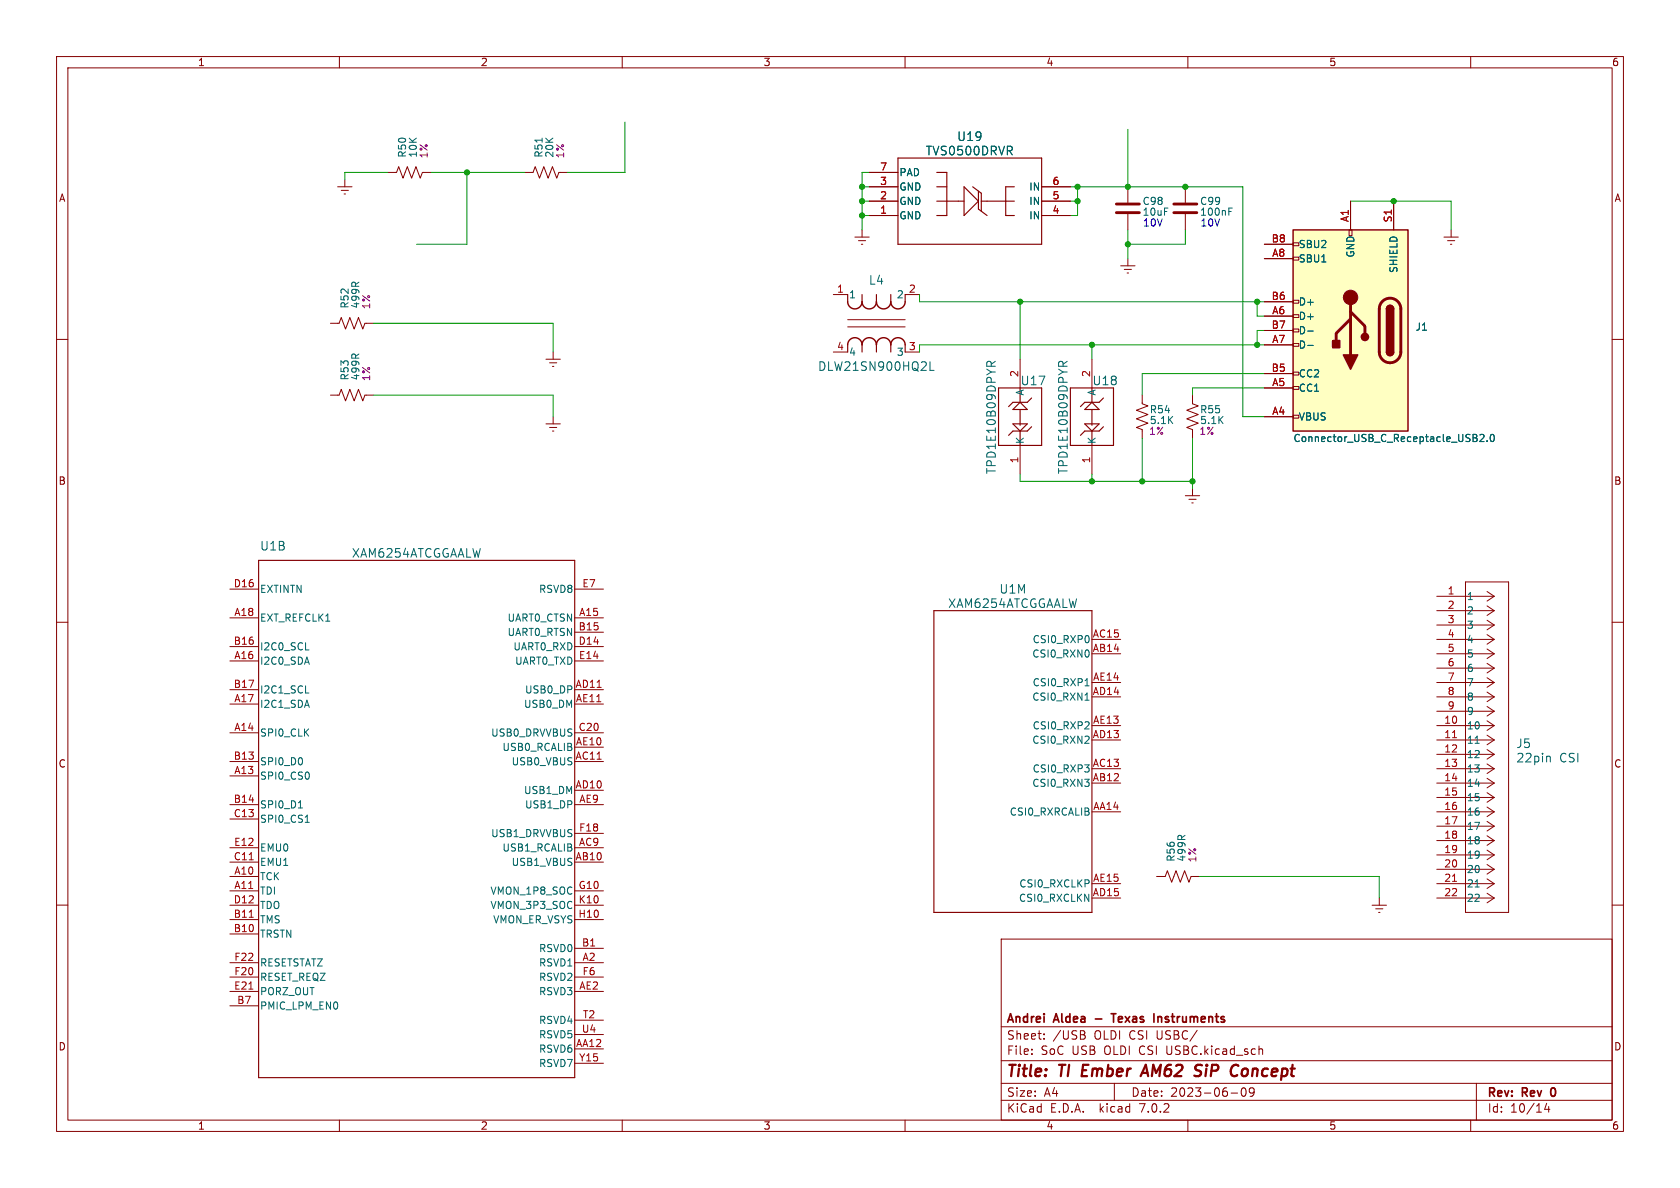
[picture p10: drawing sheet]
<svg xmlns="http://www.w3.org/2000/svg" width="297mm" height="210mm" viewBox="0 0 297 210" stroke-linecap="round" stroke-linejoin="round" font-family="sans-serif">
<defs><g id="words">
<g font-size="2.8" fill="#840000">
<text x="178" y="190.8">Title:</text>
<text x="187.4" y="190.8">TI Ember</text>
<text x="203.3" y="190.8">AM62</text>
<text x="213.2" y="190.8">SiP</text>
<text x="220.1" y="190.8">Concept</text>
</g>
<g font-size="2.1" fill="#006464">
<text x="163.6" y="27.6">TVS0500DRVR</text>
<text x="169.2" y="25.1">U19</text>
<text x="153.6" y="50.5">L4</text>
<text x="144.6" y="65.7">DLW21SN900HQ2L</text>
<text x="180.4" y="68.3">U17</text>
<text x="193.1" y="68.3">U18</text>
<text x="176.2" y="83.9" transform="rotate(-90 176.2 83.9)">TPD1E10B09DPYR</text>
<text x="188.9" y="83.9" transform="rotate(-90 188.9 83.9)">TPD1E10B09DPYR</text>
<text x="45.9" y="97.5">U1B</text>
<text x="62.2" y="98.7">XAM6254ATCGGAALW</text>
<text x="167.6" y="107.6">XAM6254ATCGGAALW</text>
<text x="176.6" y="105.1">U1M</text>
<text x="268" y="132.4">J5</text>
<text x="268" y="134.9">22pin</text>
<text x="275.6" y="134.9">CSI</text>
</g>
<g font-size="2.1" fill="#840000">
<text x="178" y="183.9">Sheet:</text>
<text x="178" y="181.1">Andrei</text>
<text x="186.2" y="183.9">/USB</text>
<text x="186.5" y="181.1">Aldea</text>
<text x="193.4" y="183.9">OLDI CSI USBC/</text>
<text x="194.2" y="181.1">-</text>
<text x="197.6" y="181.1">Texas</text>
<text x="205.4" y="181.1">Instruments</text>
<text x="178" y="186.6">File:</text>
<text x="184" y="186.6">SoC USB OLDI CSI USBC.kicad_sch</text>
<text x="178" y="196.8">KiCad</text>
<text x="178" y="194">Size:</text>
<text x="184.6" y="194">A4</text>
<text x="185.7" y="196.8">E.D.A.</text>
<text x="194.4" y="196.8">kicad</text>
<text x="200" y="194">Date:</text>
<text x="201.5" y="196.8">7.0.2</text>
<text x="206.9" y="194">2023-06-09</text>
<text x="263" y="194.2">Rev:</text>
<text x="263" y="196.8">Id:</text>
<text x="267" y="196.8">10/14</text>
<text x="269.2" y="194.2">Rev</text>
<text x="274.8" y="194.2">0</text>
</g>
<g font-size="1.8" fill="#840000">
<text x="35" y="11.8">1</text>
<text x="85" y="11.8">2</text>
<text x="135" y="11.8">3</text>
<text x="185" y="11.8">4</text>
<text x="235" y="11.8">5</text>
<text x="285" y="11.8">6</text>
<text x="10.4" y="35.8">A</text>
<text x="285.4" y="35.8">A</text>
<text x="10.3" y="85.8">B</text>
<text x="285.3" y="85.8">B</text>
<text x="10.3" y="135.8">C</text>
<text x="285.3" y="135.8">C</text>
<text x="10.3" y="185.8">D</text>
<text x="285.3" y="185.8">D</text>
<text x="35" y="199.8">1</text>
<text x="85" y="199.8">2</text>
<text x="135" y="199.8">3</text>
<text x="185" y="199.8">4</text>
<text x="235" y="199.8">5</text>
<text x="285" y="199.8">6</text>
</g>
<g font-size="1.8" fill="#006464">
<text x="71.9" y="27.9" transform="rotate(-90 71.9 27.9)">R50</text>
<text x="73.9" y="27.9" transform="rotate(-90 73.9 27.9)">10K</text>
<text x="96.1" y="27.9" transform="rotate(-90 96.1 27.9)">R51</text>
<text x="98" y="27.9" transform="rotate(-90 98 27.9)">20K</text>
<text x="159" y="33.8">GND</text>
<text x="159" y="31.3">PAD</text>
<text x="181.8" y="33.8">IN</text>
<text x="159" y="38.9">GND</text>
<text x="159" y="36.4">GND</text>
<text x="181.8" y="38.9">IN</text>
<text x="181.8" y="36.4">IN</text>
<text x="201.9" y="36.4">C98</text>
<text x="201.9" y="38.3">10uF</text>
<text x="212.1" y="36.4">C99</text>
<text x="212.1" y="38.3">100nF</text>
<text x="229.6" y="46.5">SBU1</text>
<text x="229.6" y="44">SBU2</text>
<text x="239.6" y="45.7" transform="rotate(-90 239.6 45.7)">GND</text>
<text x="150.1" y="52.9">1</text>
<text x="158.4" y="52.9">2</text>
<text x="247.2" y="48.4" transform="rotate(-90 247.2 48.4)">SHIELD</text>
<text x="61.8" y="54.6" transform="rotate(-90 61.8 54.6)">R52</text>
<text x="63.7" y="54.6" transform="rotate(-90 63.7 54.6)">499R</text>
<text x="229.6" y="56.7">D+</text>
<text x="229.6" y="54.2">D+</text>
<text x="229.6" y="59.2">D-</text>
<text x="250.2" y="58.6">J1</text>
<text x="150.1" y="63.1">4</text>
<text x="158.4" y="63.1">3</text>
<text x="229.6" y="61.8">D-</text>
<text x="61.8" y="67.3" transform="rotate(-90 61.8 67.3)">R53</text>
<text x="63.7" y="67.3" transform="rotate(-90 63.7 67.3)">499R</text>
<text x="181.2" y="70" transform="rotate(-90 181.2 70)">A</text>
<text x="193.9" y="70" transform="rotate(-90 193.9 70)">A</text>
<text x="229.6" y="69.4">CC1</text>
<text x="229.6" y="66.9">CC2</text>
<text x="203.2" y="73.2">R54</text>
<text x="203.2" y="75.1">5.1K</text>
<text x="212.1" y="73.2">R55</text>
<text x="212.1" y="75.1">5.1K</text>
<text x="229.6" y="74.5">VBUS</text>
<text x="181.2" y="78.5" transform="rotate(-90 181.2 78.5)">K</text>
<text x="193.9" y="78.5" transform="rotate(-90 193.9 78.5)">K</text>
<text x="228.6" y="78.3">Connector_USB_C_Receptacle_USB2.0</text>
<text x="46" y="105">EXTINTN</text>
<text x="95.2" y="105">RSVD8</text>
<text x="259.3" y="106.2">1</text>
<text x="46" y="110">EXT_REFCLK1</text>
<text x="89.6" y="110">UART0_CTSN</text>
<text x="89.6" y="112.6">UART0_RTSN</text>
<text x="182.4" y="113.9">CSI0_RXP0</text>
<text x="259.3" y="108.8">2</text>
<text x="259.3" y="111.3">3</text>
<text x="259.3" y="113.9">4</text>
<text x="46" y="117.7">I2C0_SDA</text>
<text x="46" y="115.1">I2C0_SCL</text>
<text x="90.6" y="115.1">UART0_RXD</text>
<text x="90.9" y="117.7">UART0_TXD</text>
<text x="182.4" y="116.4">CSI0_RXN0</text>
<text x="259.3" y="116.4">5</text>
<text x="259.3" y="118.9">6</text>
<text x="46" y="125.3">I2C1_SDA</text>
<text x="46" y="122.7">I2C1_SCL</text>
<text x="92.5" y="125.3">USB0_DM</text>
<text x="92.7" y="122.7">USB0_DP</text>
<text x="182.4" y="124">CSI0_RXN1</text>
<text x="182.4" y="121.5">CSI0_RXP1</text>
<text x="259.3" y="121.5">7</text>
<text x="259.3" y="124">8</text>
<text x="46" y="130.4">SPI0_CLK</text>
<text x="86.7" y="130.4">USB0_DRVVBUS</text>
<text x="182.4" y="131.6">CSI0_RXN2</text>
<text x="182.4" y="129.1">CSI0_RXP2</text>
<text x="259.3" y="129.1">10</text>
<text x="259.3" y="131.6">11</text>
<text x="259.3" y="126.6">9</text>
<text x="46" y="138">SPI0_CS0</text>
<text x="46" y="135.4">SPI0_D0</text>
<text x="88.7" y="132.9">USB0_RCALIB</text>
<text x="90.3" y="135.4">USB0_VBUS</text>
<text x="182.4" y="136.7">CSI0_RXP3</text>
<text x="259.3" y="134.2">12</text>
<text x="259.3" y="136.7">13</text>
<text x="46" y="143.1">SPI0_D1</text>
<text x="92.5" y="140.5">USB1_DM</text>
<text x="92.7" y="143.1">USB1_DP</text>
<text x="182.4" y="139.3">CSI0_RXN3</text>
<text x="259.3" y="139.3">14</text>
<text x="259.3" y="141.8">15</text>
<text x="46" y="145.6">SPI0_CS1</text>
<text x="86.7" y="148.1">USB1_DRVVBUS</text>
<text x="178.4" y="144.3">CSI0_RXRCALIB</text>
<text x="259.3" y="144.3">16</text>
<text x="259.3" y="146.9">17</text>
<text x="259.3" y="149.4">18</text>
<text x="46" y="155.8">TCK</text>
<text x="46" y="153.2">EMU1</text>
<text x="46" y="150.7">EMU0</text>
<text x="88.7" y="150.7">USB1_RCALIB</text>
<text x="90.3" y="153.2">USB1_VBUS</text>
<text x="207.8" y="152.4" transform="rotate(-90 207.8 152.4)">R56</text>
<text x="209.7" y="152.4" transform="rotate(-90 209.7 152.4)">499R</text>
<text x="259.3" y="152">19</text>
<text x="259.3" y="154.5">20</text>
<text x="46" y="158.3">TDI</text>
<text x="46" y="160.8">TDO</text>
<text x="86.6" y="158.3">VMON_1P8_SOC</text>
<text x="86.6" y="160.8">VMON_3P3_SOC</text>
<text x="180" y="159.6">CSI0_RXCLKN</text>
<text x="180.1" y="157">CSI0_RXCLKP</text>
<text x="259.3" y="157">21</text>
<text x="259.3" y="159.6">22</text>
<text x="46" y="165.9">TRSTN</text>
<text x="46" y="163.4">TMS</text>
<text x="87.1" y="163.4">VMON_ER_VSYS</text>
<text x="46" y="173.5">RESET_REQZ</text>
<text x="46" y="171">RESETSTATZ</text>
<text x="95.2" y="171">RSVD1</text>
<text x="95.2" y="168.5">RSVD0</text>
<text x="95.2" y="173.5">RSVD2</text>
<text x="46" y="178.6">PMIC_LPM_EN0</text>
<text x="46" y="176.1">PORZ_OUT</text>
<text x="95.2" y="176.1">RSVD3</text>
<text x="95.2" y="181.2">RSVD4</text>
<text x="95.2" y="183.7">RSVD5</text>
<text x="95.2" y="186.2">RSVD6</text>
<text x="95.2" y="188.8">RSVD7</text>
</g>
<g font-size="1.8" fill="#840084">
<text x="75.8" y="28.1" transform="rotate(-90 75.8 28.1)">1%</text>
<text x="99.9" y="28.1" transform="rotate(-90 99.9 28.1)">1%</text>
<text x="65.6" y="54.7" transform="rotate(-90 65.6 54.7)">1%</text>
<text x="65.6" y="67.4" transform="rotate(-90 65.6 67.4)">1%</text>
<text x="203.1" y="77">1%</text>
<text x="212" y="77">1%</text>
<text x="211.6" y="152.5" transform="rotate(-90 211.6 152.5)">1%</text>
</g>
<g font-size="1.8" fill="#a90000">
<text x="155.5" y="35.3">2</text>
<text x="155.5" y="32.8">3</text>
<text x="155.5" y="30.2">7</text>
<text x="186" y="35.3">5</text>
<text x="186" y="32.8">6</text>
<text x="155.5" y="37.8">1</text>
<text x="186" y="37.8">4</text>
<text x="238.5" y="39.3" transform="rotate(-90 238.5 39.3)">A1</text>
<text x="246.1" y="39.4" transform="rotate(-90 246.1 39.4)">S1</text>
<text x="224.8" y="42.9">B8</text>
<text x="224.8" y="45.5">A8</text>
<text x="147.9" y="51.8">1</text>
<text x="160.6" y="51.8">2</text>
<text x="224.8" y="53.1">B6</text>
<text x="224.8" y="58.2">B7</text>
<text x="224.8" y="55.6">A6</text>
<text x="147.9" y="62">4</text>
<text x="160.6" y="62">3</text>
<text x="224.8" y="65.8">B5</text>
<text x="224.8" y="60.7">A7</text>
<text x="180.1" y="66.7" transform="rotate(-90 180.1 66.7)">2</text>
<text x="192.8" y="66.7" transform="rotate(-90 192.8 66.7)">2</text>
<text x="224.8" y="68.3">A5</text>
<text x="224.8" y="73.4">A4</text>
<text x="180.1" y="81.9" transform="rotate(-90 180.1 81.9)">1</text>
<text x="192.8" y="81.9" transform="rotate(-90 192.8 81.9)">1</text>
<text x="41.3" y="103.9">D16</text>
<text x="102.9" y="103.9">E7</text>
<text x="255.9" y="105.2">1</text>
<text x="255.9" y="107.7">2</text>
<text x="41.4" y="109">A18</text>
<text x="102.2" y="111.5">B15</text>
<text x="102.3" y="109">A15</text>
<text x="193.1" y="112.8">AC15</text>
<text x="255.9" y="110.2">3</text>
<text x="255.9" y="112.8">4</text>
<text x="41.3" y="114">B16</text>
<text x="41.4" y="116.6">A16</text>
<text x="102.2" y="114">D14</text>
<text x="102.3" y="116.6">E14</text>
<text x="193.1" y="115.3">AB14</text>
<text x="255.9" y="115.3">5</text>
<text x="255.9" y="117.9">6</text>
<text x="41.3" y="121.7">B17</text>
<text x="41.4" y="124.2">A17</text>
<text x="101.7" y="121.7">AD11</text>
<text x="101.7" y="124.2">AE11</text>
<text x="193.1" y="122.9">AD14</text>
<text x="193.2" y="120.4">AE14</text>
<text x="255.9" y="120.4">7</text>
<text x="255.9" y="122.9">8</text>
<text x="255.9" y="125.5">9</text>
<text x="41.4" y="129.3">A14</text>
<text x="101.7" y="131.8">AE10</text>
<text x="102.2" y="129.3">C20</text>
<text x="193.1" y="130.6">AD13</text>
<text x="193.2" y="128">AE13</text>
<text x="255.3" y="128">10</text>
<text x="255.3" y="130.6">11</text>
<text x="41.3" y="134.4">B13</text>
<text x="41.4" y="136.9">A13</text>
<text x="101.7" y="134.4">AC11</text>
<text x="193.1" y="135.6">AC13</text>
<text x="255.3" y="133.1">12</text>
<text x="255.3" y="135.6">13</text>
<text x="41.3" y="142">B14</text>
<text x="101.7" y="139.4">AD10</text>
<text x="102.4" y="142">AE9</text>
<text x="193.1" y="138.2">AB12</text>
<text x="193.2" y="143.3">AA14</text>
<text x="255.3" y="138.2">14</text>
<text x="255.3" y="140.7">15</text>
<text x="255.3" y="143.3">16</text>
<text x="41.3" y="144.5">C13</text>
<text x="41.3" y="149.6">E12</text>
<text x="102.3" y="149.6">AC9</text>
<text x="102.3" y="147.1">F18</text>
<text x="255.3" y="145.8">17</text>
<text x="255.3" y="148.3">18</text>
<text x="41.3" y="152.1">C11</text>
<text x="41.4" y="154.7">A10</text>
<text x="101.7" y="152.1">AB10</text>
<text x="193.2" y="156">AE15</text>
<text x="255.3" y="150.9">19</text>
<text x="255.3" y="153.4">20</text>
<text x="255.3" y="156">21</text>
<text x="41.3" y="159.8">D12</text>
<text x="41.4" y="157.2">A11</text>
<text x="102.2" y="157.2">G10</text>
<text x="102.2" y="159.8">K10</text>
<text x="193.1" y="158.5">AD15</text>
<text x="255.3" y="158.5">22</text>
<text x="41.3" y="164.8">B10</text>
<text x="41.3" y="162.3">B11</text>
<text x="102.2" y="162.3">H10</text>
<text x="102.8" y="167.4">B1</text>
<text x="41.4" y="172.5">F20</text>
<text x="41.4" y="169.9">F22</text>
<text x="102.9" y="169.9">A2</text>
<text x="102.9" y="172.5">F6</text>
<text x="41.3" y="175">E21</text>
<text x="41.9" y="177.5">B7</text>
<text x="102.4" y="175">AE2</text>
<text x="101.8" y="185.2">AA12</text>
<text x="102.8" y="182.6">U4</text>
<text x="103" y="180.1">T2</text>
<text x="102.3" y="187.7">Y15</text>
</g>
<g font-size="1.8" fill="#00f">
<text x="202" y="40.2">10V</text>
<text x="212.2" y="40.2">10V</text>
</g>
</g></defs>
<g fill="none" stroke="#840000" stroke-width=".18">
<path d="M10 10h277v190h-277zM12 12h273v186h-273zM60 10v2M110 10v2M160 10v2M210 10v2M260 10v2M59.7 33h2.5M60.3 33.7h1.3M60.8 34.3h.3M61 31.8v1.2M68.6 30.5h1.5l.4-1 .7 2 .8-2 .8 2 .7-2 .8 2 .4-1h1.5"/>
<path d="M92.7 30.5h1.5l.4-1 .8 2 .7-2 .8 2 .8-2 .7 2 .4-1h1.5M153.7 38.1h5M153.7 35.6h5M153.7 33h5M153.7 30.5h5M184.1 38.1h5.1M184.1 35.6h5.1M184.1 33h5.1M199.4 33v2.8M199.4 37.8v2.8M209.5 33v2.8M209.5 37.8v2.8"/>
<path d="M238.8 35.6v5M246.4 35.6v5M10 60h2M58.4 57.2h1.5l.4-1.1 .8 2.1 .7-2.1 .8 2.1 .8-2.1 .7 2.1 .4-1h1.5M147.3 52.1h2.6M149.9 57.8h10.1M149.9 56.5h10.1M151.1 41.9h2.6M151.8 42.5h1.2M152.3 43.2h.2M152.4 40.6v1.3M160 52.1h2.6"/>
<path d="M198.1 47h2.6M198.8 47.6h1.2M199.3 48.3h.2M199.4 45.7v1.3M223.5 43.2h5.1M223.5 55.9h5.1M223.5 45.7h5.1M223.5 53.3h5.1M223.5 58.4h5.1M228.6 42.9h1v.5h-1zM228.6 45.5h1v.5h-1zM228.6 53.1h1v.5h-1z"/>
<path d="M228.6 55.6h1v.5h-1zM228.6 58.2h1v.5h-1zM238.5 40.6h.5v1.1h-.5zM255.3 41.9h2.5M255.9 42.5h1.3M256.4 43.2h.3M256.5 40.6v1.3M285 60h2M58.4 69.9h1.5l.4-1.1 .8 2.1 .7-2.1 .8 2.1 .8-2.1 .7 2.1 .4-1h1.5M96.5 74.9h2.6M96.5 63.5h2.6M97.2 75.6h1.2"/>
<path d="M97.2 64.1h1.2M97.7 76.2h.2M97.7 64.8h.2M97.8 62.2v1.3M97.8 73.7v1.2M147.3 62.2h2.6M160 62.2h2.6M180.3 63.5v5.1M180.3 78.7v5.1M193 63.5v5.1M193 78.7v5.1M201.9 69.9v1.5l1 .4-2 .7 2 .8-2 .7 2 .8-2 .8 1 .3v1.6"/>
<path d="M210.8 69.9v1.5l1 .4-2 .7 2 .8-2 .7 2 .8-2 .8 1 .3v1.6M223.5 73.7h5.1M223.5 68.6h5.1M223.5 61h5.1M223.5 66h5.1M228.6 60.7h1v.5h-1zM228.6 65.8h1v.5h-1zM228.6 68.3h1v.5h-1zM228.6 73.4h1v.5h-1zM209.5 87.6h2.6M210.2 88.3h1.3M210.7 88.9h.2"/>
<path d="M210.8 86.4v1.2M10 110h2M40.6 109.2h5.1M40.6 116.8h5.1M40.6 114.3h5.1M40.6 104.1h5.1M101.6 109.2h5.1M101.6 116.8h5.1M101.6 111.8h5.1M101.6 114.3h5.1M101.6 104.1h5.1M193 115.6h5.1"/>
<path d="M193 113h5.1M254 115.6h10.2M254 113h10.2M254 118.1h10.2M254 110.5h10.2M254 108h10.2M254 105.4h10.2M259.1 102.9h7.6v58.4h-7.6zM262.9 119.8l1.3 .9M262.9 117.3l1.3 .8M262.9 114.7l1.3 .9M262.9 112.2l1.3 .8"/>
<path d="M262.9 109.6l1.3 .9M262.9 107.1l1.3 .9M262.9 104.6l1.3 .8M264.2 118.1l-1.3 .9M264.2 115.6l-1.3 .8M264.2 113l-1.3 .9M264.2 110.5l-1.3 .8M264.2 108l-1.3 .8M264.2 105.4l-1.3 .9M285 110h2M40.6 137.2h5.1M40.6 129.5h5.1"/>
<path d="M40.6 124.5h5.1M40.6 134.6h5.1M40.6 121.9h5.1M101.6 129.5h5.1M101.6 124.5h5.1M101.6 134.6h5.1M101.6 139.7h5.1M101.6 121.9h5.1M101.6 132.1h5.1M193 138.4h5.1M193 135.9h5.1M193 130.8h5.1"/>
<path d="M193 123.2h5.1M193 128.3h5.1M193 120.7h5.1M254 138.4h10.2M254 135.9h10.2M254 130.8h10.2M254 123.2h10.2M254 128.3h10.2M254 120.7h10.2M254 133.4h10.2M254 125.7h10.2M262.9 137.6l1.3 .8"/>
<path d="M262.9 135l1.3 .9M262.9 132.5l1.3 .9M262.9 130l1.3 .8M262.9 127.4l1.3 .9M262.9 124.9l1.3 .8M262.9 122.3l1.3 .9M264.2 138.4l-1.3 .9M264.2 135.9l-1.3 .8M264.2 133.4l-1.3 .8M264.2 130.8l-1.3 .9M264.2 128.3l-1.3 .8M264.2 125.7l-1.3 .9"/>
<path d="M264.2 123.2l-1.3 .8M264.2 120.7l-1.3 .8M10 160h2M40.6 154.9h5.1M40.6 157.5h5.1M40.6 152.4h5.1M40.6 149.9h5.1M40.6 142.2h5.1M40.6 144.8h5.1M101.6 157.5h5.1M101.6 152.4h5.1M101.6 149.9h5.1"/>
<path d="M101.6 142.2h5.1M101.6 147.3h5.1M193 143.5h5.1M193 158.8h5.1M193 156.2h5.1M204.5 154.9h1.5l.4-1 .7 2.1 .8-2.1 .8 2.1 .7-2.1 .8 2.1 .4-1.1h1.5M243.8 158.8v1.2M254 143.5h10.2M254 158.8h10.2M254 156.2h10.2M254 153.7h10.2M254 151.1h10.2"/>
<path d="M254 148.6h10.2M254 146.1h10.2M254 141h10.2M262.9 157.9l1.3 .9M262.9 155.4l1.3 .8M262.9 152.8l1.3 .9M262.9 150.3l1.3 .8M262.9 147.7l1.3 .9M262.9 145.2l1.3 .9M262.9 142.7l1.3 .8M262.9 140.1l1.3 .9M264.2 158.8l-1.3 .8"/>
<path d="M264.2 156.2l-1.3 .9M264.2 153.7l-1.3 .8M264.2 151.1l-1.3 .9M264.2 148.6l-1.3 .8M264.2 146.1l-1.3 .8M264.2 143.5l-1.3 .9M264.2 141l-1.3 .8M285 160h2M40.6 170.2h5.1M40.6 175.3h5.1M40.6 165.1h5.1M40.6 162.6h5.1"/>
<path d="M40.6 177.8h5.1M40.6 160h5.1M40.6 172.7h5.1M101.6 170.2h5.1M101.6 175.3h5.1M101.6 167.6h5.1M101.6 162.6h5.1M101.6 160h5.1M101.6 172.7h5.1M177 166h108v32h-108zM242.6 160h2.5M243.2 160.7h1.3"/>
<path d="M243.7 161.3h.3M60 198v2M101.6 185.4h5.1M101.6 180.3h5.1M101.6 182.9h5.1M101.6 188h5.1M110 198v2M160 198v2M177 194.5h108M177 191.5h108M177 187.5h108M177 181.5h108"/>
<path d="M182.4 186.3v.1M182.4 185.5v.1M184.6 183.6v.1M184.6 182.8v.1M191.5 182.9a.4 .4 0 0 1 .4 .4 .4 .4 0 0 1-.3 .4M191.6 182.3l.2 .2-.2 .3M197 191.5v3M210 198v2M217.6 193.2h1.2M219.8 192.3a.94 .94 0 0 0 0 1.5 .81 .81 0 0 0 .6-.6 .81 .81 0 0 0-.3-.8l-.2-.1M221.1 192.3l-.2 .3v.5l.5 .1 .3-.3M221.4 192.3l.2 .1a.99 .99 0 0 1-.3 1.4h-.3"/>
<path d="M222.6 185.5l.2-.1 .3 .1 .1 .9M260 198v2M261 191.5v6.5M273.4 195l-.3 1.1h.9M273.8 195.6v1"/>
</g>
<path d="M201.9 189.7h1M202.6 188.2l-1 2M211.6 189.2l.4 .1a.49 .49 0 0 1 .3 .5 .49 .49 0 0 1-.4 .4h-.5M211.8 188.2l.7 .1M218.6 188.2l.3 .2" fill="none" stroke="#840000" stroke-width=".4"/>
<path d="M196.4 179.2h.9M196.9 179.2v1.5M204.7 179.7v1M204.9 179.7l-.2 .1" fill="none" stroke="#840000" stroke-width=".3"/>
<g fill="none" stroke="#840000" stroke-width=".2">
<path d="M158.7 27.9h25.4v15.3h-25.4zM165.6 33h1.8M165.6 35.6h4.8M165.6 30.5h1.8v7.6h-1.8M170.4 33l2.6 2.6-2.6 2.5zM172 33l1.5 1.2v3.1M173 33.8v3.2l1.5 1.1M173.5 35.6h5.8M179.3 33h-1.5v5.1h1.5M152.4 52.1v1.2M154.9 52.1v1.2M157.5 52.1v1.2"/>
<path d="M160 52.1v1.2M149.9 61v1.2M152.4 61v1.2M154.9 61v1.2M157.5 61v1.2M160 61v1.2M176.5 68.6h7.6v10.1h-7.6zM179.1 74.9h2.5l-1.3 1.3zM180.3 68.6v2.5M180.3 72.4v2.8M180.3 76.2v2.5M180.3 71.1l1.3 1.3h-2.5z"/>
<path d="M182.4 75.4l-.8 .8h-2.5l-.8 .8M182.4 70.4l-.8 .7h-2.5l-.8 .8M189.2 68.6h7.6v10.1h-7.6zM191.8 74.9h2.5l-1.3 1.3zM191.8 72.4l1.2-1.3 1.3 1.3zM193 68.6v2.5M193 72.4v2.8M193 76.2v2.5M195.1 75.4l-.8 .8h-2.5l-.8 .8M195.1 70.4l-.8 .7h-2.5l-.8 .8M45.7 99.1h55.9v91.4h-55.9zM165.1 108h27.9v53.3h-27.9z"/>
</g>
<path d="M197.4 37.6h4M197.4 36.1h4M207.5 37.6h4.1M207.5 36.1h4.1M238.8 55.1l2.5 2.6v1.2M238.8 56.4l-2.6 2.5v1.3M238.8 52.6v10.1M244.4 53.3a1.9 1.9 0 0 1 2.1-.4 1.9 1.9 0 0 1 1.1 1.7v7.6a1.91 1.91 0 0 1-1.9 1.9 1.91 1.91 0 0 1-1.9-1.9v-7.8l.2-.6z" fill="none" stroke="#840000" stroke-width=".51"/>
<path d="M228.6 40.6h20.3v35.6h-20.3z" fill="#ffffc2" stroke="#ffffc2" stroke-width=".18"/>
<path d="M149.9 53.3a1.27 1.27 0 0 0 1.2 1.3 1.27 1.27 0 0 0 1.3-1.3 1.27 1.27 0 0 0 1.3 1.3 1.27 1.27 0 0 0 1.2-1.3 1.27 1.27 0 0 0 1.3 1.3 1.27 1.27 0 0 0 1.3-1.3 1.27 1.27 0 0 0 1.2 1.3 1.27 1.27 0 0 0 1.3-1.3M228.6 40.6h20.3v35.6h-20.3zM245.1 54.6a.64 .64 0 0 1 .6-.6 .64 .64 0 0 1 .7 .6M149.9 61a1.27 1.27 0 0 1 1.2-1.3 1.27 1.27 0 0 1 1.3 1.3 1.27 1.27 0 0 1 1.3-1.3 1.27 1.27 0 0 1 1.2 1.3 1.27 1.27 0 0 1 1.3-1.3 1.27 1.27 0 0 1 1.3 1.3 1.27 1.27 0 0 1 1.2-1.3 1.27 1.27 0 0 1 1.3 1.3M245.1 62.2a.64 .64 0 0 0 .6 .7 .64 .64 0 0 0 .7-.7" fill="none" stroke="#840000" stroke-width=".25"/>
<g fill="#840000" stroke="#840000" stroke-width=".25">
<path d="M245.3 54.2a.64 .64 0 0 1 .7-.2 .64 .64 0 0 1 .4 .6h-1.3z"/>
<path d="M245.1 54.6h1.3v7.6h-1.3z"/>
<path d="M245.1 62.2h1.3a.64 .64 0 0 1-.7 .7 .64 .64 0 0 1-.6-.7z"/>
<path d="M237.5 62.7h2.5l-1.2 2.6z"/>
<path d="M235.6 60.2h1.3v1.3h-1.3z"/>
<circle cx="241.3" cy="59.6" r=".63"/>
</g>
<circle cx="238.8" cy="52.6" r="1.27" fill="#840000" stroke="#840000" stroke-width=".18"/>
<g fill="none" stroke="#006464" stroke-width=".18">
<path d="M217.2 36.8h.6M231.2 58.5h1M164.4 64v1.5h.7M174.4 64.7v-.5l.3-.3 .5 .1v.7M176 63.9l-.8 .5M187.1 64.7v-.5l.3-.3 .5 .1v.7M188.7 63.9l-.8 .5M231.2 61.1h1M261.1 77.5v.4M261.6 76.9l.5-.1 .3 .4-.8 .9h.8M262.9 77.9v.2M263.6 76.9l.1-.1a.68 .68 0 0 1 .5 .6 .68 .68 0 0 1-.5 .7l-.1-.2-.2-.3z"/>
<path d="M192.5 112.6v.2M192.5 113.1v.3M191.8 135.2h.7l-.4 .5M191.8 131.4h.7M191.8 128.9h.7M191.8 123.8h.7M191.8 121.2h.7M192.5 135.8v.1M192.5 130.2v.2M192.5 127.7v.4M192.5 136.2v.2M192.5 130.5v.2"/>
<path d="M273.6 133.7h.4l.1 .2v.8M52.7 142.8h.8M54 145.4h.7"/>
</g>
<path d="M256.8 130.4h.7M256.8 155.8h.7M44.1 162.2h.7" fill="none" stroke="#a90000" stroke-width=".18"/>
<g fill="none" stroke="#009600" stroke-width=".18">
<path d="M68.6 30.5h-7.6v1.3M76.2 30.5h16.5M82.5 30.5v12.7h-8.8M110.5 21.6v8.9h-10.2M152.4 33h1.3M152.4 38.1h1.3M152.4 35.6h1.3M153.7 30.5h-1.3v10.1M189.2 33h30.5v40.7h3.8M189.2 35.6h1.3M190.5 33v5.1h-1.3M199.4 22.9v10.1"/>
<path d="M238.8 35.6h17.7v5M66 57.2h31.8v5M162.6 52.1v1.2h60.9M180.3 53.3v10.2M199.4 40.6v5.1M209.5 40.6v2.6h-10.1M222.2 53.3v2.6h1.3M223.5 58.4h-1.3v2.6M66 69.9h31.8v3.8M193 61v2.5M201.9 77.5v7.6M210.8 77.5v8.9"/>
<path d="M223.5 68.6h-12.7v1.3M223.5 61h-60.9v1.2M223.5 66h-21.6v3.9M180.3 83.8v1.3h30.5M193 83.8v1.3M212.1 154.9h31.7v3.9"/>
</g>
<g fill="#009600" stroke="#009600" stroke-width=".18">
<circle cx="246.4" cy="35.6" r=".46"/>
<circle cx="209.5" cy="33" r=".46"/>
<circle cx="199.4" cy="43.2" r=".46"/>
<circle cx="199.4" cy="33" r=".46"/>
<circle cx="190.5" cy="35.6" r=".46"/>
<circle cx="190.5" cy="33" r=".46"/>
<circle cx="180.3" cy="53.3" r=".46"/>
<circle cx="152.4" cy="38.1" r=".46"/>
<circle cx="152.4" cy="33" r=".46"/>
<circle cx="152.4" cy="35.6" r=".46"/>
<circle cx="82.5" cy="30.5" r=".46"/>
<circle cx="193" cy="61" r=".46"/>
<circle cx="222.2" cy="53.3" r=".46"/>
<circle cx="201.9" cy="85.1" r=".46"/>
<circle cx="193" cy="85.1" r=".46"/>
<circle cx="210.8" cy="85.1" r=".46"/>
<circle cx="222.2" cy="61" r=".46"/>
</g>
<use href="#words"/>
</svg>
